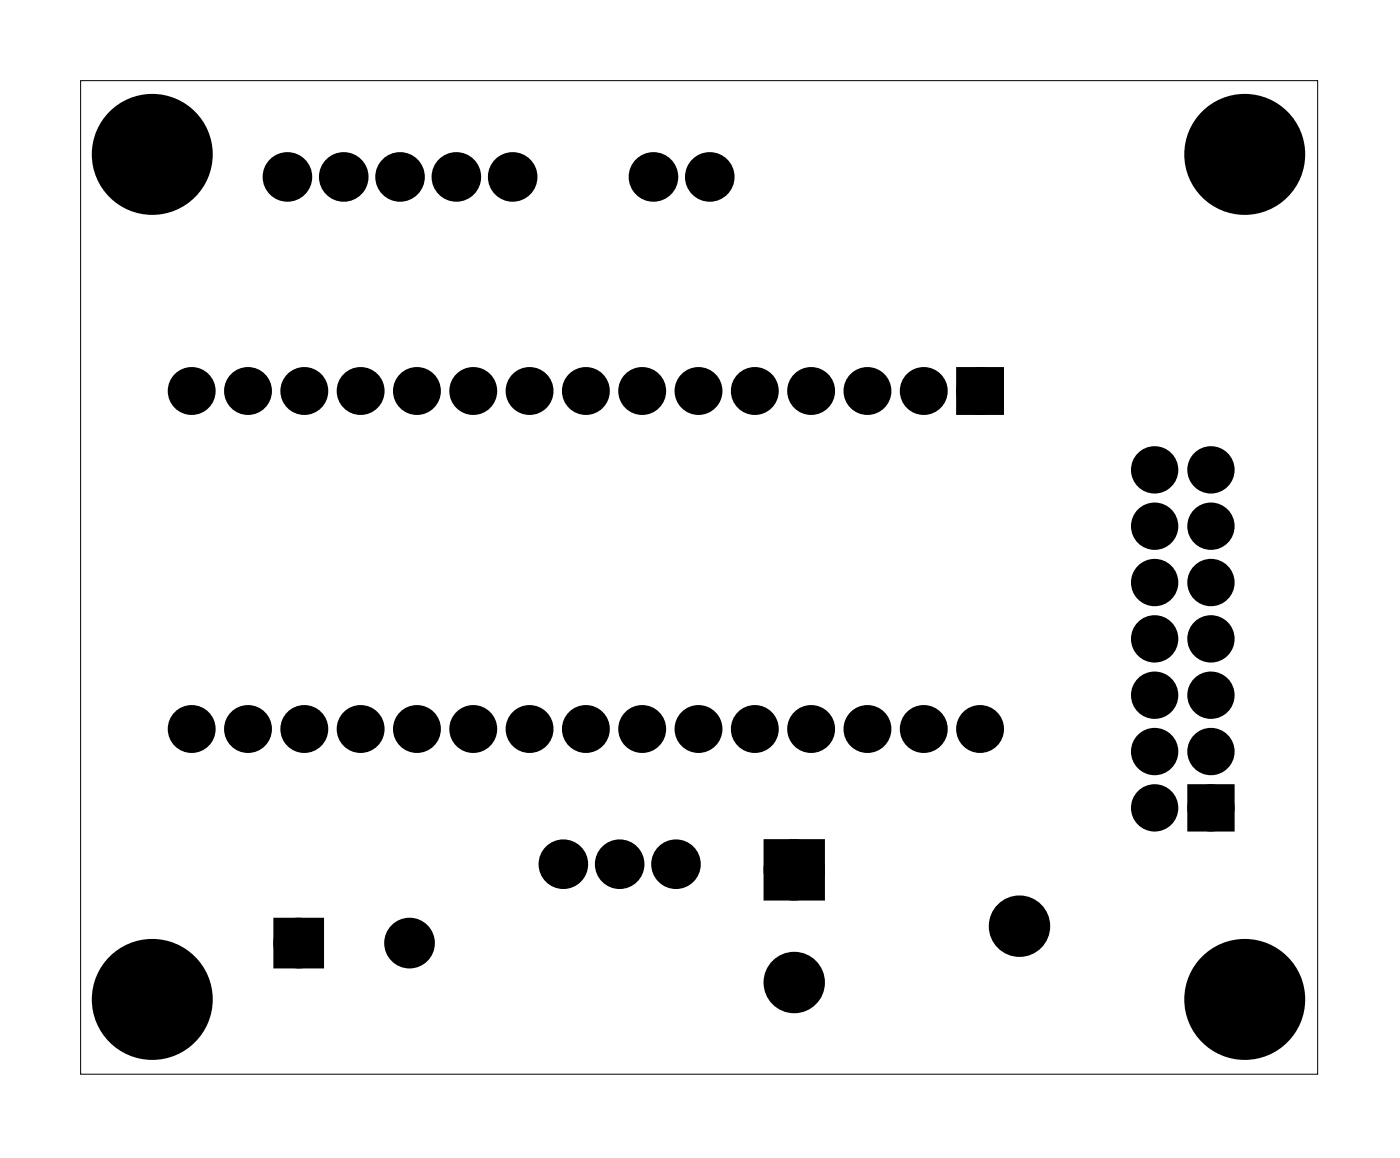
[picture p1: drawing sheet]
<svg xmlns="http://www.w3.org/2000/svg" width="63mm" height="52mm" viewBox="0 0 63 52" stroke-linecap="round" stroke-linejoin="round" font-family="sans-serif">
<path d="M3.6 3.6h55.8v44.8h-55.8z" fill="none" stroke="#000" stroke-width=".05"/>
<path d="M43.5 16.9h1.4v1.4h-1.4zM34.9 38.3h1.8v1.8h-1.8zM53.9 35.7h1.4v1.4h-1.4zM12.7 41.8h1.5v1.5h-1.5z" fill="#000"/>
<g fill="none" stroke="#000" stroke-width=".76" stroke-linecap="butt">
<path d="M43.5 16.9h1.4v1.4h-1.4zM12.7 41.8h1.5v1.5h-1.5z"/>
<circle cx="8.6" cy="17.6" r=".7"/>
<circle cx="11.2" cy="17.6" r=".7"/>
<circle cx="13" cy="8" r=".74"/>
<circle cx="13.7" cy="17.6" r=".7"/>
<circle cx="15.5" cy="8" r=".74"/>
<circle cx="16.3" cy="17.6" r=".7"/>
<circle cx="18" cy="8" r=".74"/>
<circle cx="18.8" cy="17.6" r=".7"/>
<circle cx="20.6" cy="8" r=".74"/>
<circle cx="21.3" cy="17.6" r=".7"/>
<circle cx="23.1" cy="8" r=".74"/>
<circle cx="23.9" cy="17.6" r=".7"/>
<circle cx="26.4" cy="17.6" r=".7"/>
<circle cx="29" cy="17.6" r=".7"/>
<circle cx="29.5" cy="8" r=".74"/>
<circle cx="31.5" cy="17.6" r=".7"/>
<circle cx="32" cy="8" r=".74"/>
<circle cx="34" cy="17.6" r=".7"/>
<circle cx="36.6" cy="17.6" r=".7"/>
<circle cx="39.1" cy="17.6" r=".7"/>
<circle cx="41.7" cy="17.6" r=".7"/>
<circle cx="44.2" cy="17.6" r=".7"/>
<circle cx="8.6" cy="32.9" r=".7"/>
<circle cx="11.2" cy="32.9" r=".7"/>
<circle cx="13.7" cy="32.9" r=".7"/>
<circle cx="16.3" cy="32.9" r=".7"/>
<circle cx="18.8" cy="32.9" r=".7"/>
<circle cx="21.3" cy="32.9" r=".7"/>
<circle cx="23.9" cy="32.9" r=".7"/>
<circle cx="25.4" cy="39" r=".74"/>
<circle cx="26.4" cy="32.9" r=".7"/>
<circle cx="28" cy="39" r=".74"/>
<circle cx="29" cy="32.9" r=".7"/>
<circle cx="30.5" cy="39" r=".74"/>
<circle cx="31.5" cy="32.9" r=".7"/>
<circle cx="34" cy="32.9" r=".7"/>
<circle cx="36.6" cy="32.9" r=".7"/>
<circle cx="39.1" cy="32.9" r=".7"/>
<circle cx="41.7" cy="32.9" r=".7"/>
<circle cx="44.2" cy="32.9" r=".7"/>
<circle cx="13.5" cy="42.5" r=".76"/>
<circle cx="18.5" cy="42.5" r=".76"/>
</g>
<g fill="#000">
<circle cx="6.9" cy="7" r="2.1"/>
<circle cx="8.6" cy="17.6" r=".7"/>
<circle cx="11.2" cy="17.6" r=".7"/>
<circle cx="13" cy="8" r=".74"/>
<circle cx="13.7" cy="17.6" r=".7"/>
<circle cx="15.5" cy="8" r=".74"/>
<circle cx="16.3" cy="17.6" r=".7"/>
<circle cx="18" cy="8" r=".74"/>
<circle cx="18.8" cy="17.6" r=".7"/>
<circle cx="20.6" cy="8" r=".74"/>
<circle cx="21.3" cy="17.6" r=".7"/>
<circle cx="23.1" cy="8" r=".74"/>
<circle cx="23.9" cy="17.6" r=".7"/>
<circle cx="26.4" cy="17.6" r=".7"/>
<circle cx="29" cy="17.6" r=".7"/>
<circle cx="29.5" cy="8" r=".74"/>
<circle cx="31.5" cy="17.6" r=".7"/>
<circle cx="32" cy="8" r=".74"/>
<circle cx="34" cy="17.6" r=".7"/>
<circle cx="36.6" cy="17.6" r=".7"/>
<circle cx="39.1" cy="17.6" r=".7"/>
<circle cx="41.7" cy="17.6" r=".7"/>
<circle cx="44.2" cy="17.6" r=".7"/>
<circle cx="56.1" cy="7" r="2.1"/>
<circle cx="8.6" cy="32.9" r=".7"/>
<circle cx="11.2" cy="32.9" r=".7"/>
<circle cx="13.7" cy="32.9" r=".7"/>
<circle cx="16.3" cy="32.9" r=".7"/>
<circle cx="18.8" cy="32.9" r=".7"/>
<circle cx="21.3" cy="32.9" r=".7"/>
<circle cx="23.9" cy="32.9" r=".7"/>
<circle cx="25.4" cy="39" r=".74"/>
<circle cx="26.4" cy="32.9" r=".7"/>
<circle cx="28" cy="39" r=".74"/>
<circle cx="29" cy="32.9" r=".7"/>
<circle cx="30.5" cy="39" r=".74"/>
<circle cx="31.5" cy="32.9" r=".7"/>
<circle cx="34" cy="32.9" r=".7"/>
<circle cx="35.8" cy="39.2" r=".89"/>
<circle cx="36.6" cy="32.9" r=".7"/>
<circle cx="39.1" cy="32.9" r=".7"/>
<circle cx="41.7" cy="32.9" r=".7"/>
<circle cx="44.2" cy="32.9" r=".7"/>
<circle cx="52.1" cy="26.3" r=".72"/>
<circle cx="52.1" cy="33.9" r=".72"/>
<circle cx="52.1" cy="28.8" r=".72"/>
<circle cx="52.1" cy="31.3" r=".72"/>
<circle cx="52.1" cy="36.4" r=".72"/>
<circle cx="52.1" cy="23.7" r=".72"/>
<circle cx="52.1" cy="21.2" r=".72"/>
<circle cx="54.6" cy="26.3" r=".72"/>
<circle cx="54.6" cy="28.8" r=".72"/>
<circle cx="54.6" cy="31.3" r=".72"/>
<circle cx="54.6" cy="33.9" r=".72"/>
<circle cx="54.6" cy="23.7" r=".72"/>
<circle cx="54.6" cy="21.2" r=".72"/>
<circle cx="54.6" cy="36.4" r=".72"/>
<circle cx="6.9" cy="45.1" r="2.1"/>
<circle cx="13.5" cy="42.5" r=".76"/>
<circle cx="18.5" cy="42.5" r=".76"/>
<circle cx="35.8" cy="44.3" r=".89"/>
<circle cx="46" cy="41.8" r=".89"/>
<circle cx="56.1" cy="45.1" r="2.1"/>
</g>
<g fill="none" stroke="#000" stroke-width=".69" stroke-linecap="butt">
<path d="M53.9 35.7h1.4v1.4h-1.4z"/>
<circle cx="52.1" cy="31.3" r=".72"/>
<circle cx="52.1" cy="33.9" r=".72"/>
<circle cx="52.1" cy="26.3" r=".72"/>
<circle cx="52.1" cy="23.7" r=".72"/>
<circle cx="52.1" cy="21.2" r=".72"/>
<circle cx="52.1" cy="28.8" r=".72"/>
<circle cx="52.1" cy="36.4" r=".72"/>
<circle cx="54.6" cy="31.3" r=".72"/>
<circle cx="54.6" cy="33.9" r=".72"/>
<circle cx="54.6" cy="23.7" r=".72"/>
<circle cx="54.6" cy="28.8" r=".72"/>
<circle cx="54.6" cy="21.2" r=".72"/>
<circle cx="54.6" cy="26.3" r=".72"/>
<circle cx="54.6" cy="36.4" r=".72"/>
</g>
<g fill="none" stroke="#000" stroke-width=".99" stroke-linecap="butt">
<path d="M34.9 38.3h1.8v1.8h-1.8z"/>
<circle cx="35.8" cy="39.2" r=".89"/>
<circle cx="35.8" cy="44.3" r=".89"/>
<circle cx="46" cy="41.8" r=".89"/>
</g>
<g fill="none" stroke="#000" stroke-width="1.3" stroke-linecap="butt">
<circle cx="6.9" cy="7" r="2.1"/>
<circle cx="56.1" cy="7" r="2.1"/>
<circle cx="6.9" cy="45.1" r="2.1"/>
<circle cx="56.1" cy="45.1" r="2.1"/>
</g>
</svg>
